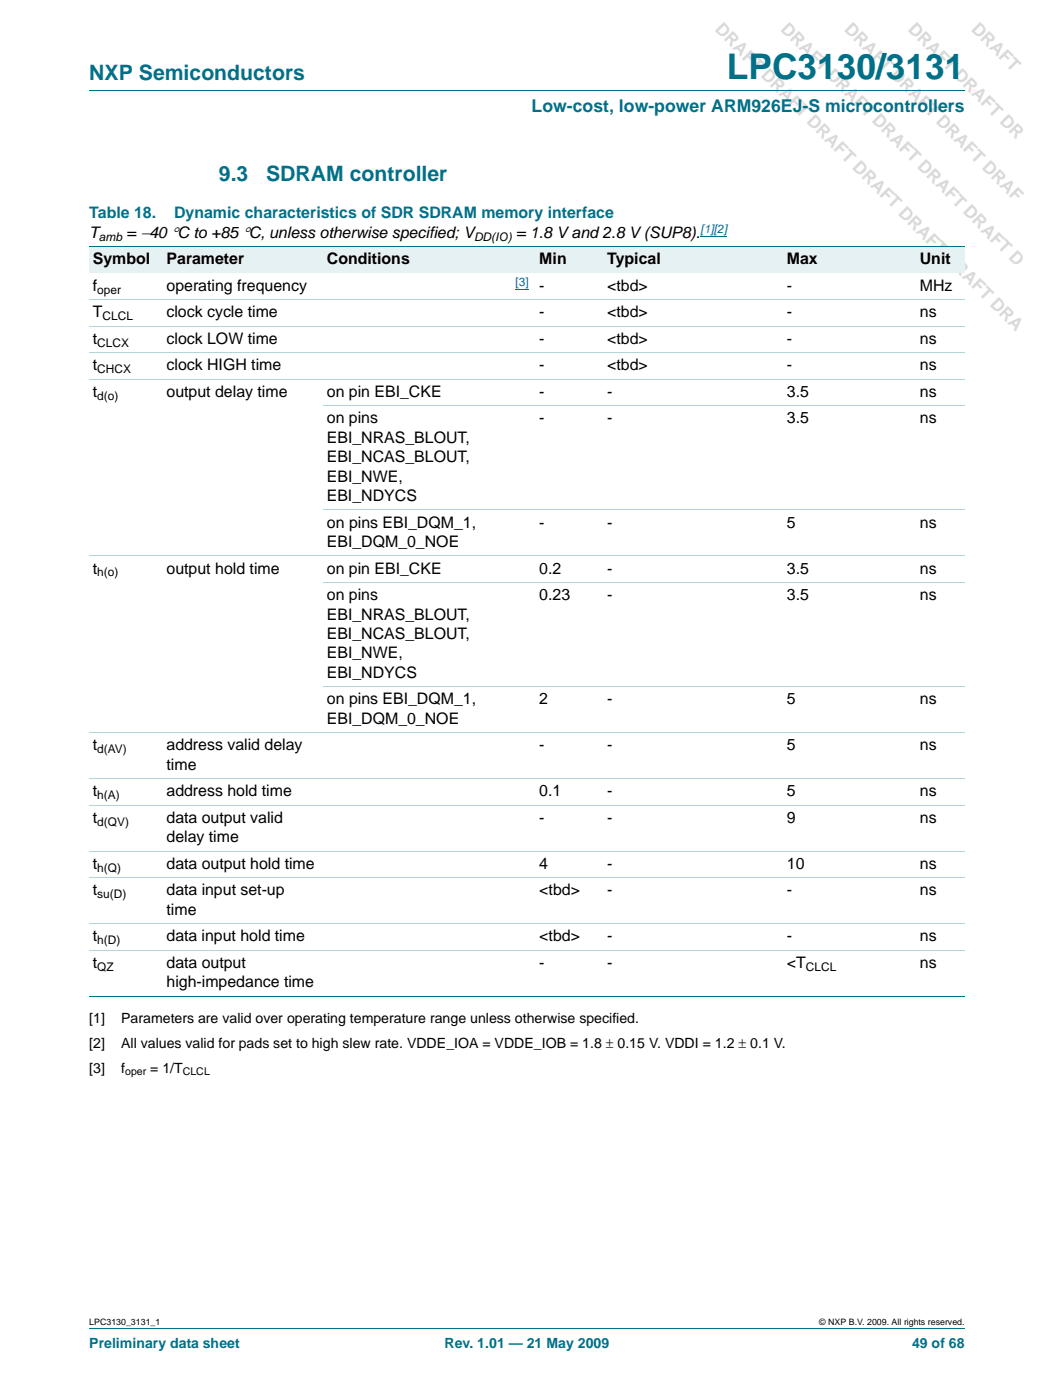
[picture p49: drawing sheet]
<svg xmlns="http://www.w3.org/2000/svg" width="210mm" height="279mm" viewBox="0 0 210 279" stroke-linecap="round" stroke-linejoin="round" font-family="sans-serif">
<defs><g id="words">
<text font-size="7" fill="#007088" x="145" y="15.8">LPC3130/3131</text>
<g font-size="4.2" fill="#007088">
<text x="17.8" y="16">NXP Semiconductors</text>
<text x="43.7" y="36.2">9.3</text>
<text x="53.1" y="36.2">SDRAM controller</text>
</g>
<g font-size="3.5" fill="#d9d9d9">
<text x="142.5" y="6.1" transform="rotate(45 142.5 6.1)">DRAFT DRAFT DRAFT DRAFT DRAFT DRAFT DRA</text>
<text x="155.6" y="6.1" transform="rotate(45 155.6 6.1)">DRAFT DRAFT DRAFT DRAFT DRAFT D</text>
<text x="168.3" y="6.1" transform="rotate(45 168.3 6.1)">DRAFT DRAFT DRAFT DRAF</text>
<text x="180.9" y="6.1" transform="rotate(45 180.9 6.1)">DRAFT DRAFT DR</text>
</g>
<text font-size="3.5" fill="#007088" x="106" y="22.3">Low-cost, low-power ARM926EJ-S microcontrollers</text>
<g font-size="3.2" fill="#007088">
<text x="17.8" y="43.6">Table 18.</text>
<text x="34.7" y="43.6">Dynamic characteristics of SDR SDRAM memory interface</text>
</g>
<g font-size="3.2">
<text x="17.8" y="47.4">T</text>
<text x="25.3" y="47.4">= −40 °C to +85 °C, unless otherwise specified; V</text>
<text x="103" y="47.4">= 1.8 V and 2.8 V (SUP8).</text>
<text x="18.5" y="52.7">Symbol</text>
<text x="33.2" y="52.7">Parameter</text>
<text x="65.2" y="52.7">Conditions</text>
<text x="107.6" y="52.7">Min</text>
<text x="121.1" y="52.7">Typical</text>
<text x="157" y="52.7">Max</text>
<text x="183.5" y="52.7">Unit</text>
<text x="18.5" y="58">f</text>
<text x="33.2" y="58">operating frequency</text>
<text x="107.6" y="58">-</text>
<text x="121.1" y="58">&lt;tbd&gt;</text>
<text x="157" y="58">-</text>
<text x="183.5" y="58">MHz</text>
<text x="18.5" y="63.3">T</text>
<text x="33.2" y="63.3">clock cycle time</text>
<text x="107.6" y="63.3">-</text>
<text x="121.1" y="63.3">&lt;tbd&gt;</text>
<text x="157" y="63.3">-</text>
<text x="183.5" y="63.3">ns</text>
<text x="18.5" y="68.6">t</text>
<text x="33.2" y="68.6">clock LOW time</text>
<text x="107.6" y="68.6">-</text>
<text x="121.1" y="68.6">&lt;tbd&gt;</text>
<text x="157" y="68.6">-</text>
<text x="183.5" y="68.6">ns</text>
<text x="18.5" y="73.9">t</text>
<text x="33.2" y="73.9">clock HIGH time</text>
<text x="107.6" y="73.9">-</text>
<text x="121.1" y="73.9">&lt;tbd&gt;</text>
<text x="157" y="73.9">-</text>
<text x="183.5" y="73.9">ns</text>
<text x="18.5" y="79.2">t</text>
<text x="33.2" y="79.2">output delay time</text>
<text x="65.2" y="79.2">on pin EBI_CKE</text>
<text x="107.6" y="79.2">-</text>
<text x="121.1" y="79.2">-</text>
<text x="157" y="79.2">3.5</text>
<text x="183.5" y="79.2">ns</text>
<text x="65.2" y="84.5">on pins</text>
<text x="65.2" y="88.4">EBI_NRAS_BLOUT,</text>
<text x="107.6" y="84.5">-</text>
<text x="121.1" y="84.5">-</text>
<text x="157" y="84.5">3.5</text>
<text x="183.5" y="84.5">ns</text>
<text x="65.2" y="92.2">EBI_NCAS_BLOUT,</text>
<text x="65.2" y="96.1">EBI_NWE,</text>
<text x="65.2" y="100">EBI_NDYCS</text>
<text x="65.2" y="105.3">on pins EBI_DQM_1,</text>
<text x="107.6" y="105.3">-</text>
<text x="121.1" y="105.3">-</text>
<text x="157" y="105.3">5</text>
<text x="183.5" y="105.3">ns</text>
<text x="65.2" y="109.2">EBI_DQM_0_NOE</text>
<text x="18.5" y="114.5">t</text>
<text x="33.2" y="114.5">output hold time</text>
<text x="65.2" y="114.5">on pin EBI_CKE</text>
<text x="65.2" y="119.8">on pins</text>
<text x="107.6" y="114.5">0.2</text>
<text x="107.6" y="119.8">0.23</text>
<text x="121.1" y="114.5">-</text>
<text x="121.1" y="119.8">-</text>
<text x="157" y="114.5">3.5</text>
<text x="157" y="119.8">3.5</text>
<text x="183.5" y="114.5">ns</text>
<text x="183.5" y="119.8">ns</text>
<text x="65.2" y="123.7">EBI_NRAS_BLOUT,</text>
<text x="65.2" y="127.5">EBI_NCAS_BLOUT,</text>
<text x="65.2" y="131.4">EBI_NWE,</text>
<text x="65.2" y="135.3">EBI_NDYCS</text>
<text x="65.2" y="140.6">on pins EBI_DQM_1,</text>
<text x="107.6" y="140.6">2</text>
<text x="121.1" y="140.6">-</text>
<text x="157" y="140.6">5</text>
<text x="183.5" y="140.6">ns</text>
<text x="18.5" y="149.8">t</text>
<text x="33.2" y="149.8">address valid delay</text>
<text x="65.2" y="144.5">EBI_DQM_0_NOE</text>
<text x="107.6" y="149.8">-</text>
<text x="121.1" y="149.8">-</text>
<text x="157" y="149.8">5</text>
<text x="183.5" y="149.8">ns</text>
<text x="33.2" y="153.6">time</text>
<text x="18.5" y="158.9">t</text>
<text x="33.2" y="158.9">address hold time</text>
<text x="107.6" y="158.9">0.1</text>
<text x="121.1" y="158.9">-</text>
<text x="157" y="158.9">5</text>
<text x="183.5" y="158.9">ns</text>
<text x="18.5" y="164.2">t</text>
<text x="33.2" y="164.2">data output valid</text>
<text x="107.6" y="164.2">-</text>
<text x="121.1" y="164.2">-</text>
<text x="157" y="164.2">9</text>
<text x="183.5" y="164.2">ns</text>
<text x="18.5" y="173.4">t</text>
<text x="33.2" y="168.1">delay time</text>
<text x="33.2" y="173.4">data output hold time</text>
<text x="107.6" y="173.4">4</text>
<text x="121.1" y="173.4">-</text>
<text x="157" y="173.4">10</text>
<text x="183.5" y="173.4">ns</text>
<text x="18.5" y="178.7">t</text>
<text x="33.2" y="178.7">data input set-up</text>
<text x="107.6" y="178.7">&lt;tbd&gt;</text>
<text x="121.1" y="178.7">-</text>
<text x="157" y="178.7">-</text>
<text x="183.5" y="178.7">ns</text>
<text x="33.2" y="182.6">time</text>
<text x="18.5" y="187.9">t</text>
<text x="33.2" y="187.9">data input hold time</text>
<text x="107.6" y="187.9">&lt;tbd&gt;</text>
<text x="121.1" y="187.9">-</text>
<text x="157" y="187.9">-</text>
<text x="183.5" y="187.9">ns</text>
<text x="18.5" y="193.1">t</text>
<text x="33.2" y="193.1">data output</text>
<text x="33.2" y="197">high-impedance time</text>
<text x="107.6" y="193.1">-</text>
<text x="121.1" y="193.1">-</text>
<text x="157" y="193.1">&lt;T</text>
<text x="183.5" y="193.1">ns</text>
</g>
<g font-size="2.8">
<text x="17.8" y="204.2">[1]</text>
<text x="17.8" y="209.1">[2]</text>
<text x="24.2" y="204.2">Parameters are valid over operating temperature range unless otherwise specified.</text>
<text x="24.2" y="209.1">All values valid for pads set to high slew rate. VDDE_IOA = VDDE_IOB = 1.8 ± 0.15 V. VDDI = 1.2 ± 0.1 V.</text>
<text x="17.8" y="214.1">[3]</text>
<text x="24.2" y="214.1">f</text>
<text x="30" y="214.1">= 1/T</text>
</g>
<g font-size="2.8" fill="#007088">
<text x="17.8" y="269.1">Preliminary data sheet</text>
<text x="88.7" y="269.1">Rev. 1.01 — 21 May 2009</text>
<text x="181.9" y="269.1">49 of 68</text>
</g>
<g font-size="2.4" fill="#00f">
<text x="139.7" y="46.5">[1][2]</text>
<text x="102.8" y="57.1">[3]</text>
</g>
<g font-size="2.4">
<text x="19.7" y="48">amb</text>
<text x="94.6" y="48">DD(IO)</text>
<text x="19.4" y="58.6">oper</text>
<text x="20.5" y="63.9">CLCL</text>
<text x="19.4" y="69.2">CLCX</text>
<text x="19.4" y="74.5">CHCX</text>
<text x="19.4" y="79.8">d(o)</text>
<text x="19.4" y="115">h(o)</text>
<text x="19.4" y="150.3">d(AV)</text>
<text x="19.4" y="159.5">h(A)</text>
<text x="19.4" y="164.8">d(QV)</text>
<text x="19.4" y="174">h(Q)</text>
<text x="19.4" y="179.3">su(D)</text>
<text x="19.4" y="188.4">h(D)</text>
<text x="19.4" y="193.7">QZ</text>
<text x="160.8" y="193.7">CLCL</text>
</g>
<g font-size="2.1">
<text x="24.9" y="214.6">oper</text>
<text x="36.5" y="214.6">CLCL</text>
</g>
<g font-size="1.8">
<text x="17.8" y="264.5">LPC3130_3131_1</text>
<text x="163.4" y="264.5">© NXP B.V. 2009. All rights reserved.</text>
</g>
</g></defs>
<path d="M17.8 18.2h174.6M17.8 265.1h174.6" fill="none" stroke="#007088" stroke-width=".2"/>
<path d="M139.7 47.2h5.3" fill="none" stroke="#00f" stroke-width=".2"/>
<g fill="#e6f1f4">
<path d="M17.8 49.2h14.7v5.3h-14.7z"/>
<path d="M32.5 49.2h32v5.3h-32z"/>
<path d="M64.5 49.2h34.4v5.3h-34.4z"/>
<path d="M98.9 49.2h8v5.3h-8z"/>
<path d="M106.9 49.2h13.5v5.3h-13.5z"/>
<path d="M120.4 49.2h35.8v5.3h-35.8z"/>
<path d="M156.2 49.2h26.6v5.3h-26.6z"/>
<path d="M182.8 49.2h9.6v5.3h-9.6z"/>
</g>
<path d="M102.8 57.8h2.7" fill="none" stroke="#00f" stroke-width=".2"/>
<path d="M17.8 49.2h174.6M17.8 198.8h174.6" fill="none" stroke="#007088" stroke-width=".2"/>
<g fill="none" stroke="#b3d4db" stroke-width=".2">
<path d="M17.8 59.8h174.6M17.8 65.1h174.6M17.8 70.4h174.6M17.8 75.7h174.6M64.5 81h127.9M17.8 111h174.6M64.5 101.8h127.9M64.5 116.2h127.9M64.5 137.1h127.9M17.8 146.2h174.6M17.8 155.4h174.6M17.8 160.7h174.6"/>
<path d="M17.8 169.9h174.6M17.8 175.2h174.6M17.8 184.3h174.6M17.8 189.6h174.6"/>
</g>
<use href="#words"/>
</svg>
